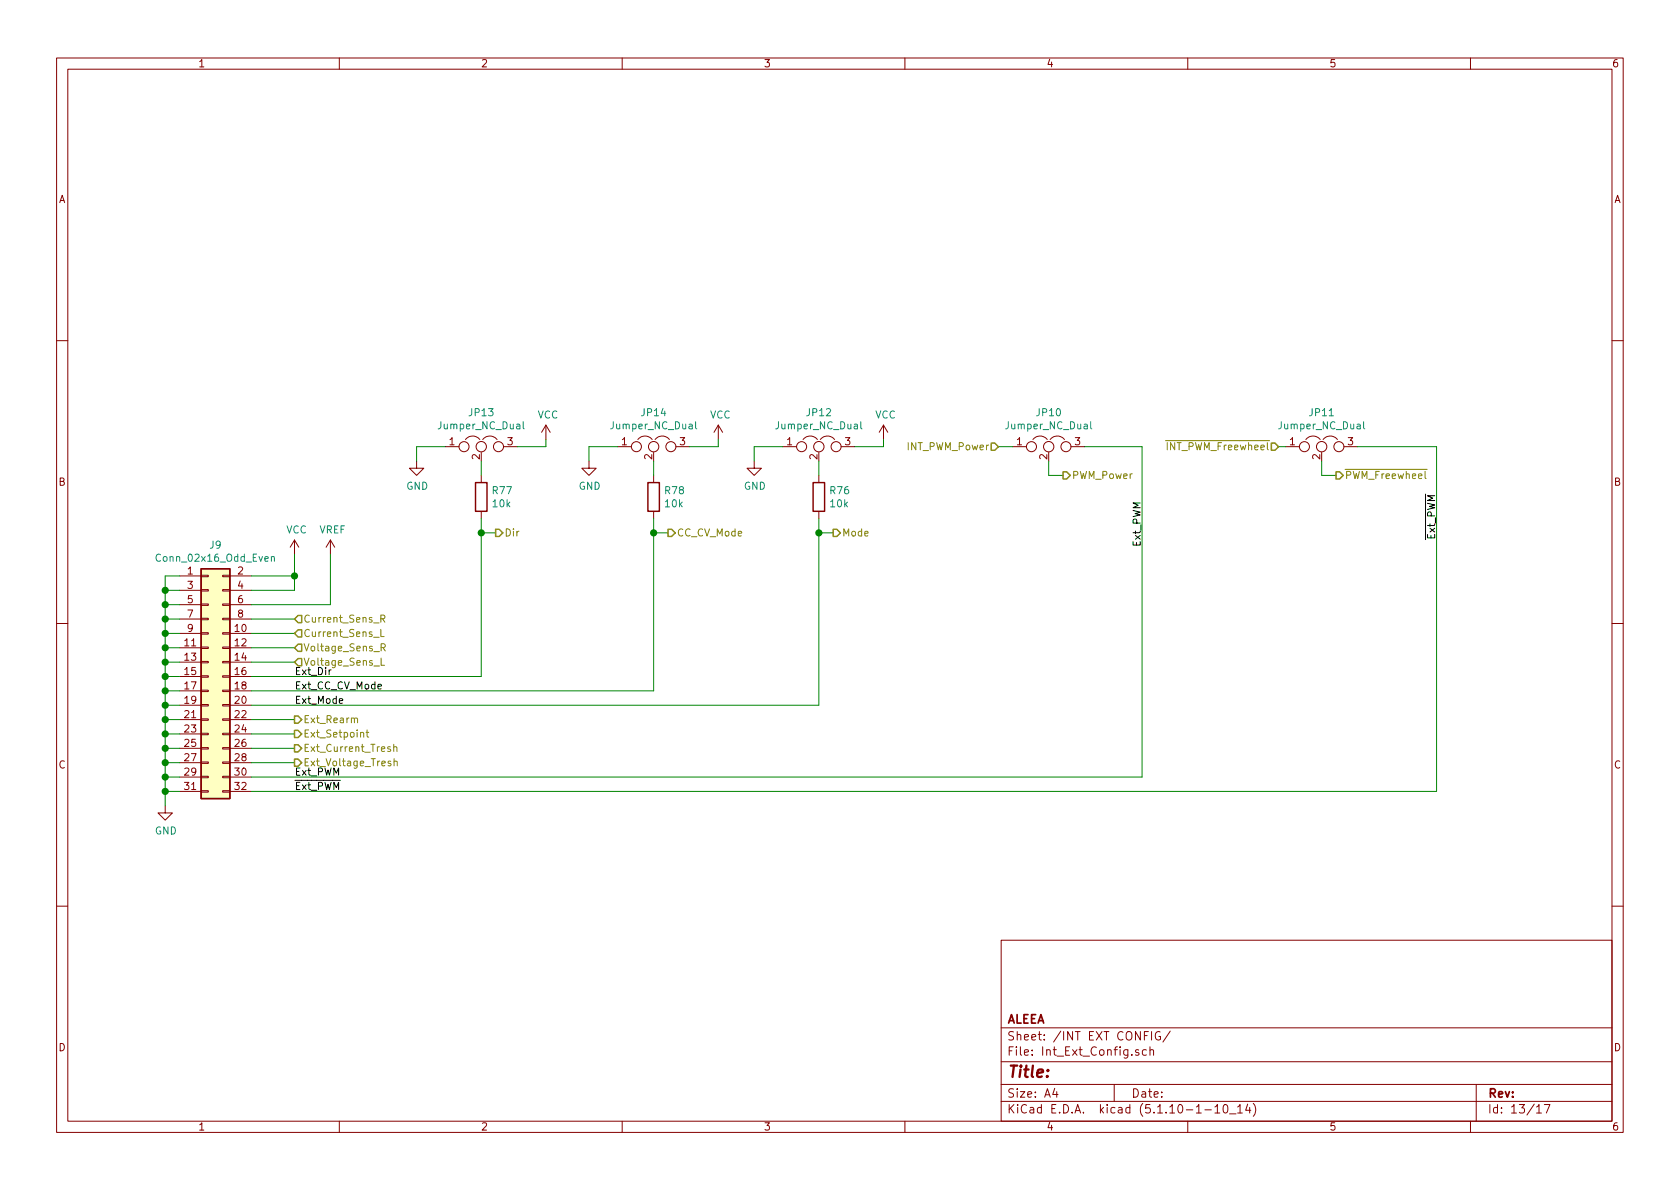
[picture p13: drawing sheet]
EESchema Schematic File Version 4
EELAYER 30 0
EELAYER END
$Descr A4 11693 8268
encoding utf-8
Sheet 13 17
Title ""
Date ""
Rev ""
Comp "ALEEA"
Comment1 ""
Comment2 ""
Comment3 ""
Comment4 ""
$EndDescr
Text HLabel 2050 4400 2    50   Input ~ 0
Current_Sens_L
Text HLabel 2050 4600 2    50   Input ~ 0
Voltage_Sens_L
Text HLabel 2050 4300 2    50   Input ~ 0
Current_Sens_R
Text HLabel 2050 4500 2    50   Input ~ 0
Voltage_Sens_R
$Comp
L power:VCC #PWR092
U 1 1
P 2050 3850
F 0 "#PWR092" H 2050 3700 50  0001 C CNN
F 1 "VCC" H 2065 4023 50  0000 C CNN
F 2 "" H 2050 3850 50  0001 C CNN
F 3 "" H 2050 3850 50  0001 C CNN
	1    2050 3850
	1    0    0    -1  
$EndComp
Wire Wire Line
	2050 4000 2050 3850
Wire Wire Line
	2050 4000 2050 4100
Connection ~ 2050 4000
$Comp
L Sesame:VREF #PWR093
U 1 1
P 2300 3850
F 0 "#PWR093" H 2300 3700 50  0001 C CNN
F 1 "VREF" H 2315 4023 50  0000 C CNN
F 2 "" H 2300 3850 50  0001 C CNN
F 3 "" H 2300 3850 50  0001 C CNN
	1    2300 3850
	1    0    0    -1  
$EndComp
Wire Wire Line
	2300 3850 2300 4200
Text HLabel 2050 5100 2    50   Output ~ 0
Ext_Setpoint
Text HLabel 2050 5200 2    50   Output ~ 0
Ext_Current_Tresh
Text HLabel 2050 5300 2    50   Output ~ 0
Ext_Voltage_Tresh
Text HLabel 3450 3700 2    50   Output ~ 0
Dir
Text HLabel 4650 3700 2    50   Output ~ 0
CC_CV_Mode
$Comp
L power:GND #PWR091
U 1 1
P 1150 5600
F 0 "#PWR091" H 1150 5350 50  0001 C CNN
F 1 "GND" H 1155 5427 50  0000 C CNN
F 2 "" H 1150 5600 50  0001 C CNN
F 3 "" H 1150 5600 50  0001 C CNN
	1    1150 5600
	1    0    0    -1  
$EndComp
Wire Wire Line
	1150 5600 1150 5500
Wire Wire Line
	1150 5500 1150 5400
Connection ~ 1150 5500
Connection ~ 1150 4100
Wire Wire Line
	1150 4100 1150 4000
Connection ~ 1150 4200
Wire Wire Line
	1150 4200 1150 4100
Connection ~ 1150 4300
Wire Wire Line
	1150 4300 1150 4200
Connection ~ 1150 4400
Wire Wire Line
	1150 4400 1150 4300
Connection ~ 1150 4500
Wire Wire Line
	1150 4500 1150 4400
Connection ~ 1150 4600
Wire Wire Line
	1150 4600 1150 4500
Connection ~ 1150 4700
Wire Wire Line
	1150 4700 1150 4600
Connection ~ 1150 4800
Wire Wire Line
	1150 4800 1150 4700
Connection ~ 1150 4900
Wire Wire Line
	1150 4900 1150 4800
Connection ~ 1150 5000
Wire Wire Line
	1150 5000 1150 4900
Connection ~ 1150 5100
Wire Wire Line
	1150 5100 1150 5000
Connection ~ 1150 5200
Wire Wire Line
	1150 5200 1150 5100
Connection ~ 1150 5300
Wire Wire Line
	1150 5300 1150 5200
Connection ~ 1150 5400
Wire Wire Line
	1150 5400 1150 5300
Text HLabel 2050 5000 2    50   Output ~ 0
Ext_Rearm
$Comp
L power:GND #PWR096
U 1 1
P 2900 3200
F 0 "#PWR096" H 2900 2950 50  0001 C CNN
F 1 "GND" H 2905 3027 50  0000 C CNN
F 2 "" H 2900 3200 50  0001 C CNN
F 3 "" H 2900 3200 50  0001 C CNN
	1    2900 3200
	1    0    0    -1  
$EndComp
$Comp
L Device:Jumper_NC_Dual JP13
U 1 1
P 3350 3100
F 0 "JP13" H 3350 3339 50  0000 C CNN
F 1 "Jumper_NC_Dual" H 3350 3248 50  0000 C CNN
F 2 "Connector_PinHeader_2.54mm:PinHeader_1x03_P2.54mm_Vertical" H 3350 3100 50  0001 C CNN
F 3 "~" H 3350 3100 50  0001 C CNN
	1    3350 3100
	1    0    0    -1  
$EndComp
$Comp
L power:VCC #PWR097
U 1 1
P 3800 3050
F 0 "#PWR097" H 3800 2900 50  0001 C CNN
F 1 "VCC" H 3815 3223 50  0000 C CNN
F 2 "" H 3800 3050 50  0001 C CNN
F 3 "" H 3800 3050 50  0001 C CNN
	1    3800 3050
	1    0    0    -1  
$EndComp
Wire Wire Line
	3800 3050 3800 3100
Wire Wire Line
	3800 3100 3600 3100
Wire Wire Line
	2900 3200 2900 3100
Wire Wire Line
	2900 3100 3100 3100
$Comp
L Device:R R77
U 1 1
P 3350 3450
F 0 "R77" H 3420 3496 50  0000 L CNN
F 1 "10k" H 3420 3405 50  0000 L CNN
F 2 "Sesame_footprint:R_0805_2012Metric_Pad1.20x1.40mm_HandSolder" V 3280 3450 50  0001 C CNN
F 3 "~" H 3350 3450 50  0001 C CNN
	1    3350 3450
	1    0    0    -1  
$EndComp
Wire Wire Line
	3350 3300 3350 3200
Wire Wire Line
	3450 3700 3350 3700
Wire Wire Line
	3350 3700 3350 3600
$Comp
L power:GND #PWR098
U 1 1
P 4100 3200
F 0 "#PWR098" H 4100 2950 50  0001 C CNN
F 1 "GND" H 4105 3027 50  0000 C CNN
F 2 "" H 4100 3200 50  0001 C CNN
F 3 "" H 4100 3200 50  0001 C CNN
	1    4100 3200
	1    0    0    -1  
$EndComp
$Comp
L Device:Jumper_NC_Dual JP14
U 1 1
P 4550 3100
F 0 "JP14" H 4550 3339 50  0000 C CNN
F 1 "Jumper_NC_Dual" H 4550 3248 50  0000 C CNN
F 2 "Connector_PinHeader_2.54mm:PinHeader_1x03_P2.54mm_Vertical" H 4550 3100 50  0001 C CNN
F 3 "~" H 4550 3100 50  0001 C CNN
	1    4550 3100
	1    0    0    -1  
$EndComp
$Comp
L power:VCC #PWR099
U 1 1
P 5000 3050
F 0 "#PWR099" H 5000 2900 50  0001 C CNN
F 1 "VCC" H 5015 3223 50  0000 C CNN
F 2 "" H 5000 3050 50  0001 C CNN
F 3 "" H 5000 3050 50  0001 C CNN
	1    5000 3050
	1    0    0    -1  
$EndComp
Wire Wire Line
	5000 3050 5000 3100
Wire Wire Line
	5000 3100 4800 3100
Wire Wire Line
	4100 3200 4100 3100
Wire Wire Line
	4100 3100 4300 3100
$Comp
L Device:R R78
U 1 1
P 4550 3450
F 0 "R78" H 4620 3496 50  0000 L CNN
F 1 "10k" H 4620 3405 50  0000 L CNN
F 2 "Sesame_footprint:R_0805_2012Metric_Pad1.20x1.40mm_HandSolder" V 4480 3450 50  0001 C CNN
F 3 "~" H 4550 3450 50  0001 C CNN
	1    4550 3450
	1    0    0    -1  
$EndComp
Wire Wire Line
	4550 3300 4550 3200
Wire Wire Line
	4650 3700 4550 3700
Wire Wire Line
	4550 3700 4550 3600
Connection ~ 3350 3700
Connection ~ 4550 3700
$Comp
L Device:Jumper_NC_Dual JP11
U 1 1
P 9200 3100
F 0 "JP11" H 9200 3339 50  0000 C CNN
F 1 "Jumper_NC_Dual" H 9200 3248 50  0000 C CNN
F 2 "Connector_PinHeader_2.54mm:PinHeader_1x03_P2.54mm_Vertical" H 9200 3100 50  0001 C CNN
F 3 "~" H 9200 3100 50  0001 C CNN
	1    9200 3100
	1    0    0    -1  
$EndComp
Text HLabel 6950 3100 0    50   Input ~ 0
INT_PWM_Power
Text HLabel 8900 3100 0    50   Input ~ 0
~INT_PWM_Freewheel
$Comp
L Device:Jumper_NC_Dual JP10
U 1 1
P 7300 3100
F 0 "JP10" H 7300 3339 50  0000 C CNN
F 1 "Jumper_NC_Dual" H 7300 3248 50  0000 C CNN
F 2 "Connector_PinHeader_2.54mm:PinHeader_1x03_P2.54mm_Vertical" H 7300 3100 50  0001 C CNN
F 3 "~" H 7300 3100 50  0001 C CNN
	1    7300 3100
	1    0    0    -1  
$EndComp
Wire Wire Line
	7400 3300 7300 3300
Wire Wire Line
	7300 3300 7300 3200
Wire Wire Line
	9300 3300 9200 3300
Wire Wire Line
	9200 3300 9200 3200
Wire Wire Line
	7050 3100 6950 3100
Wire Wire Line
	8900 3100 8950 3100
Wire Wire Line
	7550 3100 7950 3100
Wire Wire Line
	10000 3100 9450 3100
Text HLabel 7400 3300 2    50   Output ~ 0
PWM_Power
Text HLabel 9300 3300 2    50   Output ~ 0
~PWM_Freewheel
Wire Wire Line
	2050 5000 1750 5000
Wire Wire Line
	4550 4800 4550 3700
Wire Wire Line
	3350 4700 3350 3700
Text Label 2050 4800 0    50   ~ 0
Ext_CC_CV_Mode
Text Label 2050 4700 0    50   ~ 0
Ext_Dir
Text Label 2050 4900 0    50   ~ 0
Ext_Mode
Wire Wire Line
	2050 5100 1750 5100
Text Label 2050 5500 0    50   ~ 0
~Ext_PWM
Text Label 2050 5400 0    50   ~ 0
Ext_PWM
Wire Wire Line
	1150 4400 1250 4400
Wire Wire Line
	1750 4300 2050 4300
Wire Wire Line
	1250 4300 1150 4300
Wire Wire Line
	2300 4200 1750 4200
Wire Wire Line
	1250 4200 1150 4200
Wire Wire Line
	2050 4100 1750 4100
Wire Wire Line
	1150 5500 1250 5500
Wire Wire Line
	1150 4100 1250 4100
Wire Wire Line
	1250 5400 1150 5400
Wire Wire Line
	2050 5300 1750 5300
Wire Wire Line
	1250 5300 1150 5300
Wire Wire Line
	2050 5200 1750 5200
Wire Wire Line
	1250 5200 1150 5200
Wire Wire Line
	1250 5100 1150 5100
Wire Wire Line
	1250 5000 1150 5000
Wire Wire Line
	1750 4000 2050 4000
Wire Wire Line
	1250 4900 1150 4900
Wire Wire Line
	1250 4800 1150 4800
Wire Wire Line
	1250 4700 1150 4700
Wire Wire Line
	2050 4600 1750 4600
Wire Wire Line
	1250 4600 1150 4600
Wire Wire Line
	1750 4500 2050 4500
Wire Wire Line
	1250 4500 1150 4500
Wire Wire Line
	2050 4400 1750 4400
Wire Wire Line
	1150 4000 1250 4000
Wire Wire Line
	7950 3100 7950 5400
Wire Wire Line
	10000 3100 10000 5500
$Comp
L Connector_Generic:Conn_02x16_Odd_Even J9
U 1 1
P 1450 4700
F 0 "J9" H 1500 5617 50  0000 C CNN
F 1 "Conn_02x16_Odd_Even" H 1500 5526 50  0000 C CNN
F 2 "Connector_PinSocket_2.54mm:PinSocket_2x16_P2.54mm_Vertical" H 1450 4700 50  0001 C CNN
F 3 "~" H 1450 4700 50  0001 C CNN
	1    1450 4700
	1    0    0    -1  
$EndComp
Wire Wire Line
	5250 3100 5450 3100
Wire Wire Line
	5250 3200 5250 3100
$Comp
L power:GND #PWR0116
U 1 1
P 5250 3200
F 0 "#PWR0116" H 5250 2950 50  0001 C CNN
F 1 "GND" H 5255 3027 50  0000 C CNN
F 2 "" H 5250 3200 50  0001 C CNN
F 3 "" H 5250 3200 50  0001 C CNN
	1    5250 3200
	1    0    0    -1  
$EndComp
Connection ~ 5700 3700
Wire Wire Line
	5700 3700 5700 3600
Wire Wire Line
	5800 3700 5700 3700
Wire Wire Line
	5700 3300 5700 3200
$Comp
L Device:R R76
U 1 1
P 5700 3450
F 0 "R76" H 5770 3496 50  0000 L CNN
F 1 "10k" H 5770 3405 50  0000 L CNN
F 2 "Sesame_footprint:R_0805_2012Metric_Pad1.20x1.40mm_HandSolder" V 5630 3450 50  0001 C CNN
F 3 "~" H 5700 3450 50  0001 C CNN
	1    5700 3450
	1    0    0    -1  
$EndComp
Text HLabel 5800 3700 2    50   Output ~ 0
Mode
Wire Wire Line
	6150 3100 5950 3100
Wire Wire Line
	6150 3050 6150 3100
$Comp
L power:VCC #PWR095
U 1 1
P 6150 3050
F 0 "#PWR095" H 6150 2900 50  0001 C CNN
F 1 "VCC" H 6165 3223 50  0000 C CNN
F 2 "" H 6150 3050 50  0001 C CNN
F 3 "" H 6150 3050 50  0001 C CNN
	1    6150 3050
	1    0    0    -1  
$EndComp
$Comp
L Device:Jumper_NC_Dual JP12
U 1 1
P 5700 3100
F 0 "JP12" H 5700 3339 50  0000 C CNN
F 1 "Jumper_NC_Dual" H 5700 3248 50  0000 C CNN
F 2 "Connector_PinHeader_2.54mm:PinHeader_1x03_P2.54mm_Vertical" H 5700 3100 50  0001 C CNN
F 3 "~" H 5700 3100 50  0001 C CNN
	1    5700 3100
	1    0    0    -1  
$EndComp
Wire Wire Line
	5700 3700 5700 4900
Wire Wire Line
	1750 4700 3350 4700
Wire Wire Line
	1750 4900 5700 4900
Wire Wire Line
	1750 4800 4550 4800
Text Label 7950 3800 1    50   ~ 0
Ext_PWM
Text Label 10000 3750 1    50   ~ 0
~Ext_PWM
Wire Wire Line
	1750 5400 7950 5400
Wire Wire Line
	1750 5500 10000 5500
$EndSCHEMATC
